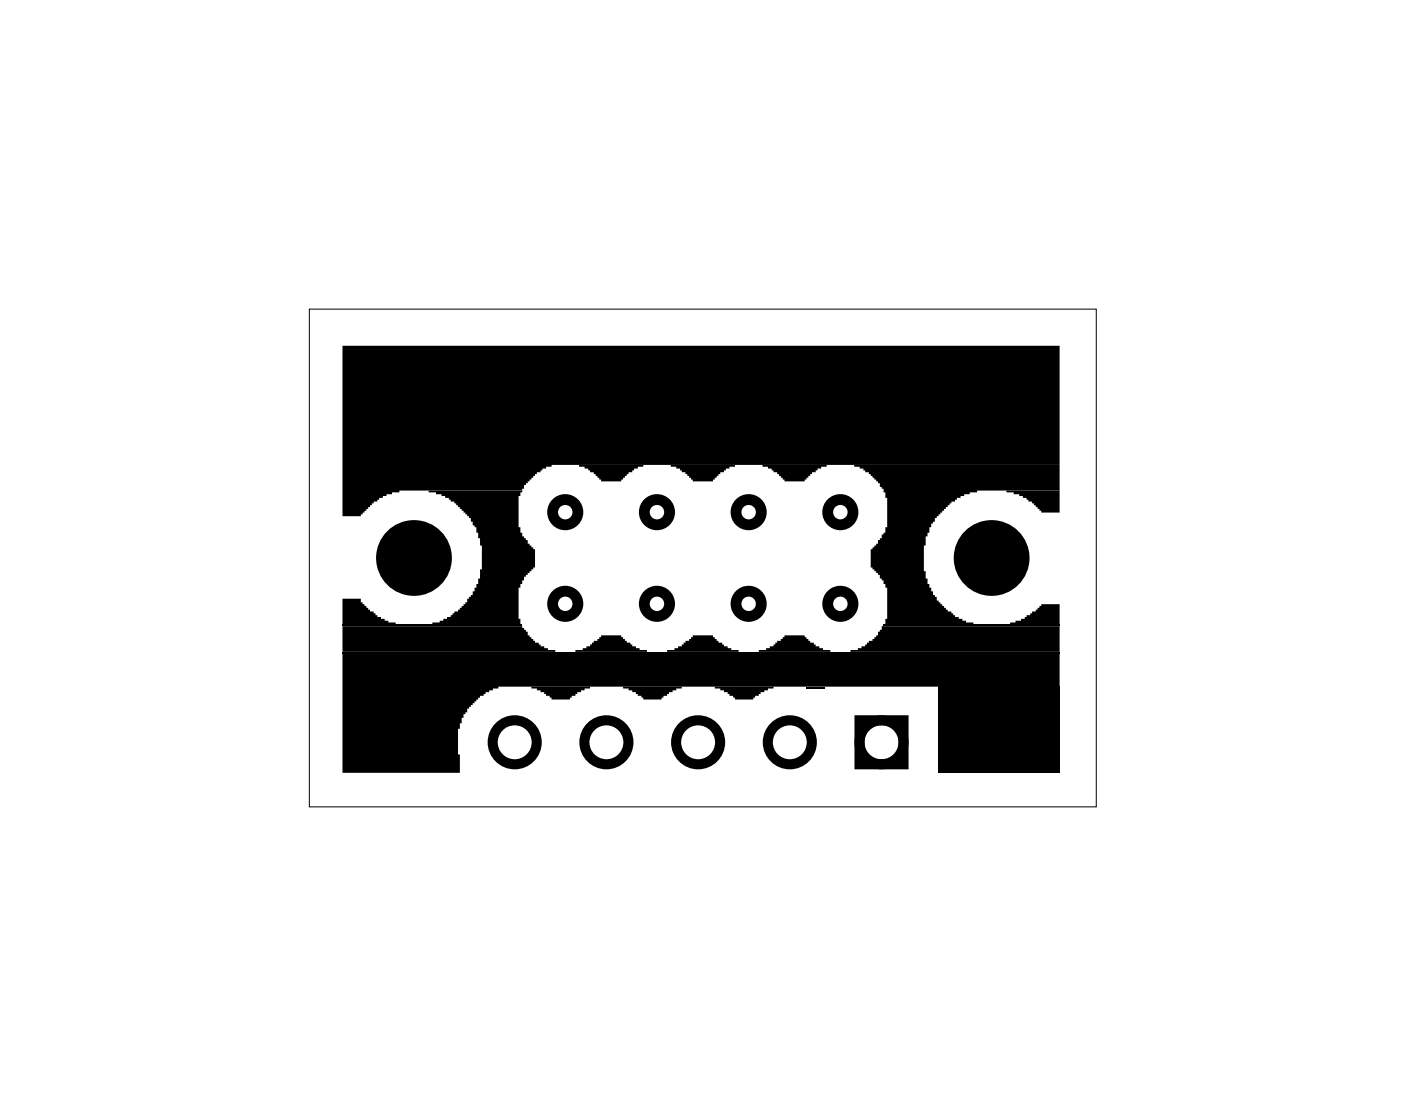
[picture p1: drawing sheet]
<svg xmlns="http://www.w3.org/2000/svg" width="39mm" height="31mm" viewBox="0 0 39 31" stroke-linecap="round" stroke-linejoin="round" font-family="sans-serif">
<path d="M8.6 8.6h21.8v13.8h-21.8z" fill="none" stroke="#000" stroke-width=".03"/>
<g fill="#000">
<path d="M9.5 16.6h.5v.1l.5 .4 .5 .2h-1.5zM11.9 13.6h2.6l-.1 .1v.9l.2 .5 .2 .1v.5l-.3 .3-.1 .3v1h-2.4l.5-.2 .6-.6 .2-.7v-.7l-.3-.7-.6-.6zM9.5 17.4h5l.3 .4 .6 .3h-5.9zM14.7 19l1.6 .1-.3 .1-.2 .2h-.5l-.2-.2zM15.9 18l.4-.1 .3-.3h.6l.3 .3 .4 .2zM16 12.9h1.8l-.2 .1-.4 .3h-.6l-.2-.2zM17.3 19l1.6 .1-.4 .1-.2 .2h-.5l-.2-.2zM18.5 18l.4-.1 .3-.3h.5l.4 .3 .4 .2zM18.6 12.9h1.8l-.3 .1-.4 .3h-.5l-.2-.2zM19.8 19l1.6 .1-.3 .1-.2 .2h-.5l-.2-.2zM21 18l.4-.1 .3-.3h.6l.3 .3 .4 .2zM22.3 19l.5 .1z"/>
<path d="M21.1 12.9h1.8l-.3 .1-.3 .3h-.6l-.2-.2zM9.5 9.6h19.8v3.3h-14l-.4 .2-.4 .5h-3.4l-.8 .3-.3 .4h-.5zM23.7 12.9h5.6v.7h-2.2l-.7 .3-.5 .5-.3 .5v.9l.3 .8 .6 .5 .5 .2h-2.5l.1-1-.2-.4-.3-.2v-.5l.2-.1 .3-.5v-.8l-.4-.6zM27.9 13.6h1.4v.6h-.5l-.4-.4zM28 17.3l.4-.1 .4-.5h.5v.6zM23.6 18h.2l.4-.2 .2-.4h4.9v.7zM9.5 18.1h19.8v.9h-15.5l-.5 .3-.5 .6-.1 .3v1.2h-3.2zM26 19h3.3v2.4h-3.3z"/>
</g>
<path d="M9.5 17.3h5M9.5 18.1h19.8M24.5 17.3h4.8" fill="none" stroke="#000" stroke-width=".05"/>
<g fill="#000">
<circle cx="11.5" cy="15.5" r="1.05"/>
<circle cx="27.3" cy="11.2" r=".95"/>
<circle cx="27.5" cy="15.5" r="1.05"/>
</g>
<g fill="none" stroke="#000" stroke-width=".3">
<circle cx="15.7" cy="16.7" r=".35"/>
<circle cx="15.7" cy="14.2" r=".35"/>
<circle cx="18.2" cy="16.7" r=".35"/>
<circle cx="18.2" cy="14.2" r=".35"/>
<circle cx="20.7" cy="14.2" r=".35"/>
<circle cx="20.7" cy="16.7" r=".35"/>
<circle cx="23.3" cy="14.2" r=".35"/>
<circle cx="23.3" cy="16.7" r=".35"/>
</g>
<g fill="none" stroke="#000" stroke-width=".28">
<path d="M23.8 20h1.2v1.2h-1.2z"/>
<circle cx="14.3" cy="20.6" r=".61"/>
<circle cx="16.8" cy="20.6" r=".61"/>
<circle cx="19.3" cy="20.6" r=".61"/>
<circle cx="21.9" cy="20.6" r=".61"/>
<circle cx="24.4" cy="20.6" r=".61"/>
</g>
</svg>
